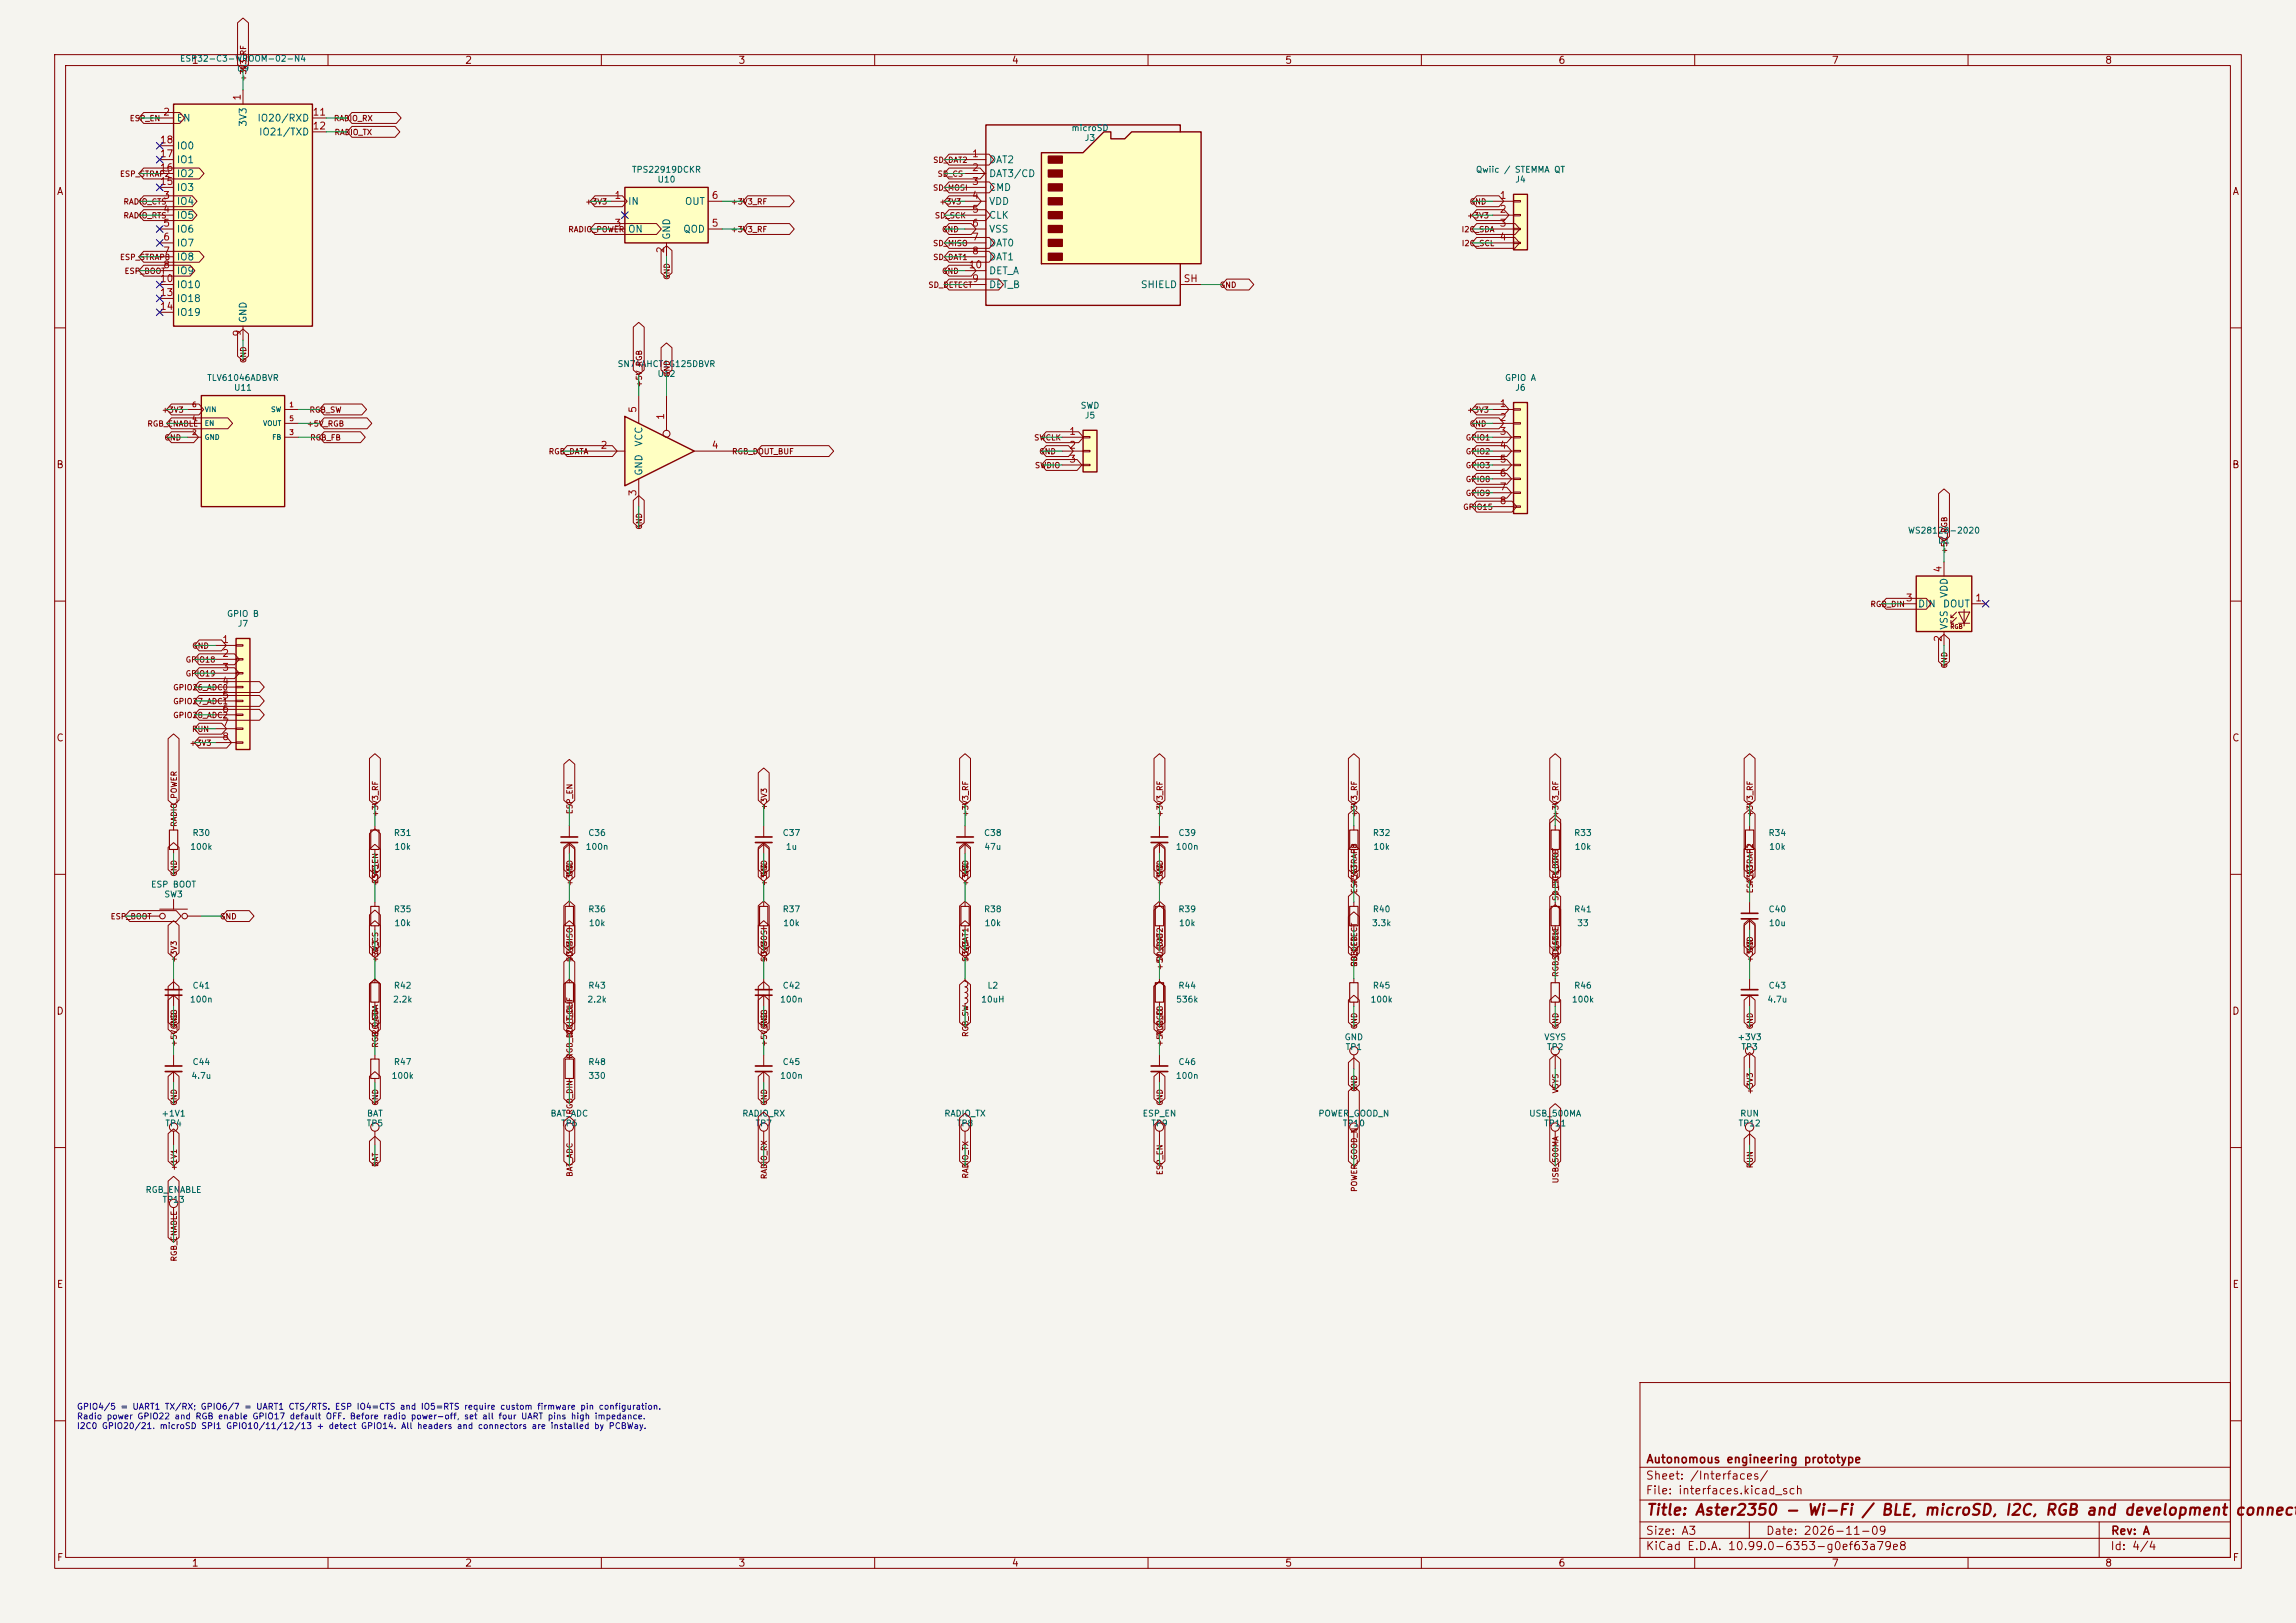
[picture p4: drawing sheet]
<svg xmlns="http://www.w3.org/2000/svg" width="420mm" height="297mm" viewBox="0 0 420 297" stroke-linecap="round" stroke-linejoin="round" font-family="sans-serif">
<defs><g id="words">
<g font-size="2" fill="#840000">
<text x="301" y="277.8">Title: Aster2350 - Wi-Fi / BLE, microSD, I2C, RGB and development</text>
<text x="408.7" y="277.8">connecto</text>
</g>
<g font-size="1.5" fill="#840000">
<text x="301" y="268.1">Autonomous engineering prototype</text>
<text x="300.9" y="273.8">File: interfaces.kicad_sch</text>
<text x="300.9" y="271.1">Sheet: /Interfaces/</text>
<text x="300.9" y="281.2">Size: A3</text>
<text x="322.9" y="281.2">Date: 2026-11-09</text>
<text x="386" y="281.2">Rev: A</text>
<text x="300.9" y="284">KiCad E.D.A. 10.99.0-6353-g0ef63a79e8</text>
<text x="385.9" y="284">Id: 4/4</text>
</g>
<g font-size="1.3" fill="#840000">
<text x="35" y="12">1</text>
<text x="85" y="12">2</text>
<text x="135" y="12">3</text>
<text x="185" y="12">4</text>
<text x="235" y="12">5</text>
<text x="285" y="12">6</text>
<text x="335" y="12">7</text>
<text x="385" y="12">8</text>
<text x="10.3" y="36">A</text>
<text x="408.3" y="36">A</text>
<text x="10.2" y="86">B</text>
<text x="408.2" y="86">B</text>
<text x="10.2" y="136">C</text>
<text x="408.2" y="136">C</text>
<text x="10.2" y="186">D</text>
<text x="408.2" y="186">D</text>
<text x="10.3" y="236">E</text>
<text x="408.3" y="236">E</text>
<text x="10.3" y="286">F</text>
<text x="35" y="287">1</text>
<text x="85" y="287">2</text>
<text x="135" y="287">3</text>
<text x="185" y="287">4</text>
<text x="235" y="287">5</text>
<text x="285" y="287">6</text>
<text x="335" y="287">7</text>
<text x="385" y="287">8</text>
<text x="408.3" y="286">F</text>
</g>
<g font-size="1.3" fill="#a90000">
<text x="29.7" y="21.5">2</text>
<text x="44.3" y="18.5" transform="rotate(-90 44.3 18.5)">1</text>
<text x="57.1" y="21.5">11</text>
<text x="57.1" y="24">12</text>
<text x="29.1" y="29.1">17</text>
<text x="29.1" y="26.5">18</text>
<text x="177.7" y="29.1">1</text>
<text x="29.1" y="34.2">15</text>
<text x="29.1" y="31.6">16</text>
<text x="177.7" y="31.6">2</text>
<text x="177.7" y="34.2">3</text>
<text x="29.7" y="36.7">3</text>
<text x="29.7" y="39.2">4</text>
<text x="29.7" y="41.8">5</text>
<text x="112.3" y="36.7">1</text>
<text x="112.3" y="41.8">3</text>
<text x="130.1" y="41.8">5</text>
<text x="130.1" y="36.7">6</text>
<text x="177.7" y="36.7">4</text>
<text x="177.7" y="39.2">5</text>
<text x="177.7" y="41.8">6</text>
<text x="274.2" y="36.7">1</text>
<text x="274.2" y="39.2">2</text>
<text x="274.2" y="41.8">3</text>
<text x="29.7" y="44.3">6</text>
<text x="29.7" y="46.9">7</text>
<text x="121.8" y="46.5" transform="rotate(-90 121.8 46.5)">2</text>
<text x="177.7" y="44.3">7</text>
<text x="177.7" y="46.9">8</text>
<text x="274.2" y="44.3">4</text>
<text x="29.1" y="51.9">10</text>
<text x="29.7" y="49.4">8</text>
<text x="177.1" y="49.4">10</text>
<text x="177.7" y="51.9">9</text>
<text x="216.4" y="51.9">SH</text>
<text x="29.1" y="54.5">13</text>
<text x="29.1" y="57">14</text>
<text x="44.3" y="61.7" transform="rotate(-90 44.3 61.7)">9</text>
<text x="116.7" y="75.7" transform="rotate(-90 116.7 75.7)">5</text>
<text x="121.8" y="76.9" transform="rotate(-90 121.8 76.9)">1</text>
<text x="274.2" y="74.8">1</text>
<text x="274.2" y="77.3">2</text>
<text x="109.8" y="82.4">2</text>
<text x="130.1" y="82.4">4</text>
<text x="195.5" y="79.9">1</text>
<text x="195.5" y="82.4">2</text>
<text x="274.2" y="79.9">3</text>
<text x="274.2" y="82.4">4</text>
<text x="195.5" y="85">3</text>
<text x="274.2" y="85">5</text>
<text x="274.2" y="87.5">6</text>
<text x="116.7" y="90.9" transform="rotate(-90 116.7 90.9)">3</text>
<text x="274.2" y="90">7</text>
<text x="274.2" y="92.6">8</text>
<text x="355.5" y="104.9" transform="rotate(-90 355.5 104.9)">4</text>
<text x="348.5" y="110.4">3</text>
<text x="361.2" y="110.4">1</text>
<text x="40.5" y="118">1</text>
<text x="355.5" y="117.6" transform="rotate(-90 355.5 117.6)">2</text>
<text x="40.5" y="120.5">2</text>
<text x="40.5" y="123.1">3</text>
<text x="40.5" y="125.6">4</text>
<text x="40.5" y="128.1">5</text>
<text x="40.5" y="130.7">6</text>
<text x="40.5" y="133.2">7</text>
<text x="40.5" y="135.8">8</text>
</g>
<g font-size="1.3" fill="#006464">
<text x="32.2" y="22.6">EN</text>
<text x="45.4" y="23.3" transform="rotate(-90 45.4 23.3)">3V3</text>
<text x="47" y="22.6">IO20/RXD</text>
<text x="32.2" y="27.6">IO0</text>
<text x="47.3" y="25.1">IO21/TXD</text>
<text x="32.2" y="35.3">IO3</text>
<text x="32.2" y="32.7">IO2</text>
<text x="32.2" y="30.2">IO1</text>
<text x="180.8" y="30.2">DAT2</text>
<text x="180.8" y="32.7">DAT3/CD</text>
<text x="180.8" y="35.3">CMD</text>
<text x="32.2" y="37.8">IO4</text>
<text x="32.2" y="40.3">IO5</text>
<text x="114.8" y="37.8">IN</text>
<text x="125.2" y="37.8">OUT</text>
<text x="180.8" y="37.8">VDD</text>
<text x="180.8" y="40.3">CLK</text>
<text x="32.2" y="42.9">IO6</text>
<text x="32.2" y="45.4">IO7</text>
<text x="32.2" y="48">IO8</text>
<text x="114.8" y="42.9">ON</text>
<text x="122.9" y="44" transform="rotate(-90 122.9 44)">GND</text>
<text x="124.9" y="42.9">QOD</text>
<text x="180.8" y="42.9">VSS</text>
<text x="180.8" y="45.4">DAT0</text>
<text x="180.8" y="48">DAT1</text>
<text x="32.2" y="50.5">IO9</text>
<text x="32.2" y="53">IO10</text>
<text x="180.8" y="53">DET_B</text>
<text x="180.8" y="50.5">DET_A</text>
<text x="208.6" y="53">SHIELD</text>
<text x="32.2" y="55.6">IO18</text>
<text x="32.2" y="58.1">IO19</text>
<text x="45.4" y="59.2" transform="rotate(-90 45.4 59.2)">GND</text>
<text x="117.8" y="81.8" transform="rotate(-90 117.8 81.8)">VCC</text>
<text x="117.8" y="87.1" transform="rotate(-90 117.8 87.1)">GND</text>
<text x="350.7" y="111.5">DIN</text>
<text x="355.3" y="111.5">DOUT</text>
<text x="356.6" y="109.5" transform="rotate(-90 356.6 109.5)">VDD</text>
<text x="356.6" y="115.3" transform="rotate(-90 356.6 115.3)">VSS</text>
</g>
<g font-size="1.1" fill="#006464">
<text x="32.8" y="11.5">ESP32-C3-WROOM-02-N4</text>
<text x="43.2" y="13.3">U9</text>
<text x="195.9" y="24.2">microSD</text>
<text x="198.3" y="26">J3</text>
<text x="115.5" y="31.9">TPS22919DCKR</text>
<text x="120.2" y="33.7">U10</text>
<text x="269.9" y="31.9">Qwiic / STEMMA QT</text>
<text x="277.1" y="33.7">J4</text>
<text x="37.8" y="70">TLV61046ADBVR</text>
<text x="42.7" y="71.8">U11</text>
<text x="112.9" y="67.4">SN74AHCT1G125DBVR</text>
<text x="120.2" y="69.2">U12</text>
<text x="275.2" y="70">GPIO A</text>
<text x="277.1" y="71.8">J6</text>
<text x="197.6" y="75">SWD</text>
<text x="198.3" y="76.8">J5</text>
<text x="348.9" y="97.9">WS2812B-2020</text>
<text x="354.4" y="99.7">D1</text>
<text x="41.4" y="113.1">GPIO B</text>
<text x="43.4" y="114.9">J7</text>
<text x="34.7" y="155.8">100k</text>
<text x="35.1" y="153.2">R30</text>
<text x="72" y="153.2">R31</text>
<text x="72.1" y="155.8">10k</text>
<text x="107" y="155.8">100n</text>
<text x="107.5" y="153.2">C36</text>
<text x="143.1" y="153.2">C37</text>
<text x="143.6" y="155.8">1u</text>
<text x="179.9" y="153.2">C38</text>
<text x="180" y="155.8">47u</text>
<text x="215" y="155.8">100n</text>
<text x="215.5" y="153.2">C39</text>
<text x="251" y="153.2">R32</text>
<text x="251.1" y="155.8">10k</text>
<text x="287.9" y="153.2">R33</text>
<text x="288" y="155.8">10k</text>
<text x="323.4" y="153.2">R34</text>
<text x="323.5" y="155.8">10k</text>
<text x="27.5" y="162.7">ESP BOOT</text>
<text x="30" y="164.5">SW3</text>
<text x="72" y="167.2">R35</text>
<text x="107.5" y="167.2">R36</text>
<text x="143.1" y="167.2">R37</text>
<text x="179.9" y="167.2">R38</text>
<text x="215.5" y="167.2">R39</text>
<text x="251" y="167.2">R40</text>
<text x="287.9" y="167.2">R41</text>
<text x="323.4" y="167.2">C40</text>
<text x="72.1" y="169.7">10k</text>
<text x="107.6" y="169.7">10k</text>
<text x="143.2" y="169.7">10k</text>
<text x="180" y="169.7">10k</text>
<text x="215.6" y="169.7">10k</text>
<text x="250.9" y="169.7">3.3k</text>
<text x="288.4" y="169.7">33</text>
<text x="323.5" y="169.7">10u</text>
<text x="34.7" y="183.7">100n</text>
<text x="35.1" y="181.2">C41</text>
<text x="71.8" y="183.7">2.2k</text>
<text x="72" y="181.2">R42</text>
<text x="107.4" y="183.7">2.2k</text>
<text x="107.5" y="181.2">R43</text>
<text x="142.6" y="183.7">100n</text>
<text x="143.1" y="181.2">C42</text>
<text x="179.4" y="183.7">10uH</text>
<text x="180.5" y="181.2">L2</text>
<text x="215" y="183.7">536k</text>
<text x="215.5" y="181.2">R44</text>
<text x="250.6" y="183.7">100k</text>
<text x="251" y="181.2">R45</text>
<text x="287.4" y="183.7">100k</text>
<text x="287.9" y="181.2">R46</text>
<text x="323.2" y="183.7">4.7u</text>
<text x="323.4" y="181.2">C43</text>
<text x="245.9" y="190.6">GND</text>
<text x="282.4" y="190.6">VSYS</text>
<text x="317.7" y="190.6">+3V3</text>
<text x="34.9" y="197.7">4.7u</text>
<text x="35.1" y="195.1">C44</text>
<text x="71.5" y="197.7">100k</text>
<text x="72" y="195.1">R47</text>
<text x="107.5" y="195.1">R48</text>
<text x="107.5" y="197.7">330</text>
<text x="142.6" y="197.7">100n</text>
<text x="143.1" y="195.1">C45</text>
<text x="215" y="197.7">100n</text>
<text x="215.5" y="195.1">C46</text>
<text x="246" y="192.4">TP1</text>
<text x="282.9" y="192.4">TP2</text>
<text x="318.4" y="192.4">TP3</text>
<text x="29.4" y="204.6">+1V1</text>
<text x="30.1" y="206.4">TP4</text>
<text x="67" y="206.4">TP5</text>
<text x="67" y="204.6">BAT</text>
<text x="100.6" y="204.6">BAT_ADC</text>
<text x="102.5" y="206.4">TP6</text>
<text x="135.7" y="204.6">RADIO_RX</text>
<text x="138.1" y="206.4">TP7</text>
<text x="172.6" y="204.6">RADIO_TX</text>
<text x="174.9" y="206.4">TP8</text>
<text x="208.9" y="204.6">ESP_EN</text>
<text x="210.5" y="206.4">TP9</text>
<text x="241.1" y="204.6">POWER_GOOD_N</text>
<text x="245.5" y="206.4">TP10</text>
<text x="279.6" y="204.6">USB_500MA</text>
<text x="282.4" y="206.4">TP11</text>
<text x="317.9" y="206.4">TP12</text>
<text x="318.2" y="204.6">RUN</text>
<text x="26.5" y="218.6">RGB_ENABLE</text>
<text x="29.6" y="220.4">TP13</text>
</g>
<g font-size="1.1" fill="#0000c2">
<text x="14" y="258.2">GPIO4/5 = UART1 TX/RX; GPIO6/7 = UART1 CTS/RTS. ESP IO4=CTS and IO5=RTS require custom firmware pin configuration.</text>
<text x="14" y="260">Radio power GPIO22 and RGB enable GPIO17 default OFF. Before radio power-off, set all four UART pins high impedance.</text>
<text x="14" y="261.8">I2C0 GPIO20/21. microSD SPI1 GPIO10/11/12/13 + detect GPIO14. All headers and connectors are installed by PCBWay.</text>
</g>
<g font-size="1" fill="#840000">
<text x="45.3" y="15" transform="rotate(-90 45.3 15)">+3V3_RF</text>
<text x="23.6" y="22.4">ESP_EN</text>
<text x="61" y="22.4">RADIO_RX</text>
<text x="61.1" y="25">RADIO_TX</text>
<text x="21.9" y="32.6">ESP_STRAP2</text>
<text x="170.6" y="35.1">SD_MOSI</text>
<text x="170.6" y="30">SD_DAT2</text>
<text x="171.4" y="32.6">SD_CS</text>
<text x="22.5" y="37.7">RADIO_CTS</text>
<text x="22.5" y="40.2">RADIO_RTS</text>
<text x="107" y="37.7">+3V3</text>
<text x="133.6" y="37.7">+3V3_RF</text>
<text x="170.9" y="40.2">SD_SCK</text>
<text x="171.7" y="37.7">+3V3</text>
<text x="268.3" y="40.2">+3V3</text>
<text x="268.7" y="37.7">GND</text>
<text x="21.9" y="47.8">ESP_STRAP8</text>
<text x="103.9" y="42.7">RADIO_POWER</text>
<text x="133.6" y="42.7">+3V3_RF</text>
<text x="170.6" y="45.3">SD_MISO</text>
<text x="170.6" y="47.8">SD_DAT1</text>
<text x="172.2" y="42.7">GND</text>
<text x="267.3" y="42.7">I2C_SDA</text>
<text x="267.3" y="45.3">I2C_SCL</text>
<text x="22.7" y="50.4">ESP_BOOT</text>
<text x="122.8" y="51.3" transform="rotate(-90 122.8 51.3)">GND</text>
<text x="169.7" y="52.9">SD_DETECT</text>
<text x="172.2" y="50.4">GND</text>
<text x="223" y="52.9">GND</text>
<text x="45.3" y="66.5" transform="rotate(-90 45.3 66.5)">GND</text>
<text x="117.7" y="71" transform="rotate(-90 117.7 71)">+5V_RGB</text>
<text x="122.8" y="69.1" transform="rotate(-90 122.8 69.1)">GND</text>
<text x="29.5" y="75.8">+3V3</text>
<text x="56.5" y="75.8">RGB_SW</text>
<text x="268.3" y="75.8">+3V3</text>
<text x="26.9" y="78.3">RGB_ENABLE</text>
<text x="30" y="80.8">GND</text>
<text x="56" y="78.3">+5V_RGB</text>
<text x="56.6" y="80.8">RGB_FB</text>
<text x="100.3" y="83.4">RGB_DATA</text>
<text x="133.8" y="83.4">RGB_DOUT_BUF</text>
<text x="189.1" y="80.8">SWCLK</text>
<text x="190" y="83.4">GND</text>
<text x="268" y="80.8">GPIO1</text>
<text x="268" y="83.4">GPIO2</text>
<text x="268.7" y="78.3">GND</text>
<text x="189.2" y="85.9">SWDIO</text>
<text x="268" y="85.9">GPIO3</text>
<text x="268" y="88.5">GPIO8</text>
<text x="267.6" y="93.5">GPIO15</text>
<text x="268" y="91">GPIO9</text>
<text x="117.7" y="97" transform="rotate(-90 117.7 97)">GND</text>
<text x="356.4" y="101.4" transform="rotate(-90 356.4 101.4)">+5V_RGB</text>
<text x="342.1" y="111.3">RGB_DIN</text>
<text x="35.1" y="118.9">GND</text>
<text x="33.9" y="124">GPIO19</text>
<text x="33.9" y="121.5">GPIO18</text>
<text x="356.4" y="122.4" transform="rotate(-90 356.4 122.4)">GND</text>
<text x="31.6" y="131.6">GPIO28_ADC2</text>
<text x="31.6" y="129.1">GPIO27_ADC1</text>
<text x="31.6" y="126.6">GPIO26_ADC0</text>
<text x="34.6" y="136.7">+3V3</text>
<text x="35" y="134.2">RUN</text>
<text x="69.4" y="149.6" transform="rotate(-90 69.4 149.6)">+3V3_RF</text>
<text x="105" y="149.1" transform="rotate(-90 105 149.1)">ESP_EN</text>
<text x="140.5" y="148.3" transform="rotate(-90 140.5 148.3)">+3V3</text>
<text x="177.4" y="149.6" transform="rotate(-90 177.4 149.6)">+3V3_RF</text>
<text x="212.9" y="149.6" transform="rotate(-90 212.9 149.6)">+3V3_RF</text>
<text x="248.5" y="149.6" transform="rotate(-90 248.5 149.6)">+3V3_RF</text>
<text x="285.3" y="149.6" transform="rotate(-90 285.3 149.6)">+3V3_RF</text>
<text x="320.9" y="149.6" transform="rotate(-90 320.9 149.6)">+3V3_RF</text>
<text x="32.6" y="151.4" transform="rotate(-90 32.6 151.4)">RADIO_POWER</text>
<text x="32.6" y="160.5" transform="rotate(-90 32.6 160.5)">GND</text>
<text x="69.4" y="161.8" transform="rotate(-90 69.4 161.8)">ESP_EN</text>
<text x="105" y="160.5" transform="rotate(-90 105 160.5)">GND</text>
<text x="140.5" y="160.5" transform="rotate(-90 140.5 160.5)">GND</text>
<text x="177.4" y="160.5" transform="rotate(-90 177.4 160.5)">GND</text>
<text x="212.9" y="160.5" transform="rotate(-90 212.9 160.5)">GND</text>
<text x="69.4" y="162.3" transform="rotate(-90 69.4 162.3)">+3V3</text>
<text x="105" y="162.3" transform="rotate(-90 105 162.3)">+3V3</text>
<text x="140.5" y="162.3" transform="rotate(-90 140.5 162.3)">+3V3</text>
<text x="177.4" y="162.3" transform="rotate(-90 177.4 162.3)">+3V3</text>
<text x="212.9" y="162.3" transform="rotate(-90 212.9 162.3)">+3V3</text>
<text x="248.5" y="163.6" transform="rotate(-90 248.5 163.6)">ESP_STRAP8</text>
<text x="248.5" y="162.3" transform="rotate(-90 248.5 162.3)">+3V3</text>
<text x="285.3" y="165" transform="rotate(-90 285.3 165)">SD_SCK_SRC</text>
<text x="285.3" y="162.7" transform="rotate(-90 285.3 162.7)">ESP_BOOT</text>
<text x="320.9" y="163.6" transform="rotate(-90 320.9 163.6)">ESP_STRAP2</text>
<text x="320.9" y="162.3" transform="rotate(-90 320.9 162.3)">+3V3</text>
<text x="20.1" y="168.5">ESP_BOOT</text>
<text x="40.1" y="168.5">GND</text>
<text x="32.6" y="176.2" transform="rotate(-90 32.6 176.2)">+3V3</text>
<text x="69.4" y="176.2" transform="rotate(-90 69.4 176.2)">+3V3</text>
<text x="69.4" y="175.3" transform="rotate(-90 69.4 175.3)">SD_CS</text>
<text x="105" y="176.2" transform="rotate(-90 105 176.2)">+3V3</text>
<text x="105" y="176.1" transform="rotate(-90 105 176.1)">SD_MISO</text>
<text x="140.5" y="176.2" transform="rotate(-90 140.5 176.2)">+3V3</text>
<text x="140.5" y="176.1" transform="rotate(-90 140.5 176.1)">SD_MOSI</text>
<text x="177.4" y="176.2" transform="rotate(-90 177.4 176.2)">+3V3</text>
<text x="177.4" y="176.1" transform="rotate(-90 177.4 176.1)">SD_DAT1</text>
<text x="212.9" y="177.6" transform="rotate(-90 212.9 177.6)">+5V_RGB</text>
<text x="212.9" y="176.1" transform="rotate(-90 212.9 176.1)">SD_DAT2</text>
<text x="248.5" y="177" transform="rotate(-90 248.5 177)">RGB_FB</text>
<text x="248.5" y="177" transform="rotate(-90 248.5 177)">SD_DETECT</text>
<text x="285.3" y="178.9" transform="rotate(-90 285.3 178.9)">RGB_ENABLE</text>
<text x="285.3" y="175.8" transform="rotate(-90 285.3 175.8)">SD_SCK</text>
<text x="320.9" y="176.2" transform="rotate(-90 320.9 176.2)">+3V3</text>
<text x="320.9" y="174.5" transform="rotate(-90 320.9 174.5)">GND</text>
<text x="32.6" y="191.6" transform="rotate(-90 32.6 191.6)">+5V_RGB</text>
<text x="32.6" y="188.5" transform="rotate(-90 32.6 188.5)">GND</text>
<text x="69.4" y="191.8" transform="rotate(-90 69.4 191.8)">RGB_DATA</text>
<text x="69.4" y="189.9" transform="rotate(-90 69.4 189.9)">I2C_SDA</text>
<text x="105" y="189.9" transform="rotate(-90 105 189.9)">I2C_SCL</text>
<text x="140.5" y="191.6" transform="rotate(-90 140.5 191.6)">+5V_RGB</text>
<text x="140.5" y="188.5" transform="rotate(-90 140.5 188.5)">GND</text>
<text x="177.4" y="189.9" transform="rotate(-90 177.4 189.9)">RGB_SW</text>
<text x="212.9" y="191.6" transform="rotate(-90 212.9 191.6)">+5V_RGB</text>
<text x="212.9" y="189.7" transform="rotate(-90 212.9 189.7)">RGB_FB</text>
<text x="248.5" y="188.5" transform="rotate(-90 248.5 188.5)">GND</text>
<text x="285.3" y="188.5" transform="rotate(-90 285.3 188.5)">GND</text>
<text x="320.9" y="188.5" transform="rotate(-90 320.9 188.5)">GND</text>
<text x="105" y="193.8" transform="rotate(-90 105 193.8)">RGB_DOUT_BUF</text>
<text x="32.6" y="202.4" transform="rotate(-90 32.6 202.4)">GND</text>
<text x="69.4" y="202.4" transform="rotate(-90 69.4 202.4)">GND</text>
<text x="140.5" y="202.4" transform="rotate(-90 140.5 202.4)">GND</text>
<text x="212.9" y="202.4" transform="rotate(-90 212.9 202.4)">GND</text>
<text x="248.5" y="199.9" transform="rotate(-90 248.5 199.9)">GND</text>
<text x="285.3" y="200.2" transform="rotate(-90 285.3 200.2)">VSYS</text>
<text x="320.9" y="200.4" transform="rotate(-90 320.9 200.4)">+3V3</text>
<text x="105" y="204" transform="rotate(-90 105 204)">RGB_DIN</text>
<text x="32.6" y="214.3" transform="rotate(-90 32.6 214.3)">+1V1</text>
<text x="69.4" y="213.6" transform="rotate(-90 69.4 213.6)">BAT</text>
<text x="105" y="215.5" transform="rotate(-90 105 215.5)">BAT_ADC</text>
<text x="140.5" y="215.9" transform="rotate(-90 140.5 215.9)">RADIO_RX</text>
<text x="177.4" y="215.8" transform="rotate(-90 177.4 215.8)">RADIO_TX</text>
<text x="212.9" y="215.1" transform="rotate(-90 212.9 215.1)">ESP_EN</text>
<text x="320.9" y="213.9" transform="rotate(-90 320.9 213.9)">RUN</text>
<text x="248.5" y="218.2" transform="rotate(-90 248.5 218.2)">POWER_GOOD_N</text>
<text x="285.3" y="216.6" transform="rotate(-90 285.3 216.6)">USB_500MA</text>
<text x="32.6" y="230.9" transform="rotate(-90 32.6 230.9)">RGB_ENABLE</text>
</g>
<g font-size=".9" fill="#a90000">
<text x="35" y="77.3">4</text>
<text x="35" y="74.7">6</text>
<text x="52.8" y="74.7">1</text>
<text x="52.8" y="77.3">5</text>
<text x="35" y="79.8">2</text>
<text x="52.8" y="79.8">3</text>
</g>
<g font-size=".9" fill="#006464">
<text x="37.3" y="75.6">VIN</text>
<text x="49.5" y="75.6">SW</text>
<text x="37.3" y="80.7">GND</text>
<text x="37.3" y="78.2">EN</text>
<text x="48" y="78.2">VOUT</text>
<text x="49.7" y="80.7">FB</text>
</g>
<text font-size=".8" fill="#840000" x="356.7" y="115.3">RGB</text>
</g></defs>
<path d="M0 0h420v297h-420z" fill="#f5f4ef" stroke="#f5f4ef" stroke-width=".18"/>
<g fill="none" stroke="#840000" stroke-width=".18">
<path d="M10 10h400v277h-400zM12 12h396v273h-396zM60 10v2M110 10v2M160 10v2M210 10v2M260 10v2M310 10v2M360 10v2M10 60h2M408 60h2M10 110h2"/>
<path d="M408 110h2M10 160h2M408 160h2M10 210h2M408 210h2M300 253h108v32h-108zM10 260h2M300 278.5h108M300 274.5h108M300 268.5h108M320 278.5v3M384 278.5v6.5"/>
<path d="M408 260h2M60 285v2M110 285v2M160 285v2M210 285v2M260 285v2M300 281.5h108M310 285v2M360 285v2"/>
</g>
<path d="M36.8 72.4h15.3v20.3h-15.3z" fill="#ffffc2"/>
<path d="M36.8 72.4h15.3v20.3h-15.3z" fill="none" stroke="#840000" stroke-width=".25"/>
<g fill="none" stroke="#840000" stroke-width=".18">
<path d="M34.3 74.9h2.5M34.3 77.5h2.5M52.1 74.9h2.5M52.1 77.5h2.5M34.3 80h2.5M52.1 80h2.5M139.7 179.1v2M176.5 179.1v.5l.4 .1 .1 .4-.1 .3-.4 .2 .4 .1 .1 .4-.1 .4-.4 .1 .4 .2 .1 .3-.1 .4-.4 .1 .4 .2 .1 .3-.1 .4-.4 .1v.6M68.6 193v.8M68.6 197.4v.7M139.7 182.1v2.1M139.7 193v2.1"/>
<path d="M139.7 196.1v2M31.7 207v2.6M104.1 207v2.6M139.7 207v2.6M176.5 207v2.6M31.7 221v2.5"/>
<circle cx="31.7" cy="206.2" r=".76"/>
<circle cx="104.1" cy="206.2" r=".76"/>
<circle cx="139.7" cy="206.2" r=".76"/>
<circle cx="176.5" cy="206.2" r=".76"/>
<circle cx="31.7" cy="220.2" r=".76"/>
</g>
<path d="M138.2 195.1h3M138.2 196.1h3M138.2 181.1h3M138.2 182.1h3" fill="none" stroke="#840000" stroke-width=".3"/>
<path d="M67.8 193.8h1.5v3.6h-1.5z" fill="none" stroke="#840000" stroke-width=".2"/>
<path d="M31.7 19.1h25.4v40.6h-25.4z" fill="#ffffc2"/>
<path d="M31.7 19.1h25.4v40.6h-25.4z" fill="none" stroke="#840000" stroke-width=".25"/>
<g fill="none" stroke="#840000" stroke-width=".18">
<path d="M44.4 16.5v2.6M29.2 21.6h2.5M29.2 36.8h2.5M29.2 39.4h2.5M29.2 34.3h2.5M29.2 31.8h2.5M29.2 29.2h2.5M29.2 26.7h2.5M57.1 21.6h2.6M57.1 24.1h2.6M29.2 41.9h2.5M29.2 44.5h2.5"/>
<path d="M29.2 47h2.5M29.2 49.5h2.5M29.2 52.1h2.5M29.2 54.6h2.5M29.2 57.2h2.5M44.4 59.7v2.5M31.7 151.1v.8M31.7 155.4v.8M68.6 151.1v.8M68.6 155.4v.8M104.1 151.1v2.1M104.1 154.2v2"/>
<path d="M139.7 151.1v2.1M139.7 154.2v2M176.5 151.1v2.1M176.5 154.2v2M26.7 167.6h2.5M29.2 166.4h5.1M31.7 164.6v1.8M31.7 179.1v2M34.3 167.6h2.5M68.6 165.1v.8M68.6 169.4v.8M68.6 179.1v.7"/>
<path d="M104.1 165.1v.8M104.1 169.4v.8M104.1 179.1v.7M139.7 165.1v.8M139.7 169.4v.8M176.5 165.1v.8M176.5 169.4v.8M31.7 182.1v2.1M31.7 193v2.1M31.7 196.1v2M68.6 183.4v.8M104.1 183.4v.8"/>
<path d="M104.1 193v.8M104.1 197.4v.7"/>
<circle cx="29.7" cy="167.6" r=".51"/>
<circle cx="33.8" cy="167.6" r=".51"/>
</g>
<path d="M31 151.9h1.5v3.5h-1.5zM67.8 151.9h1.5v3.5h-1.5zM67.8 179.8h1.5v3.6h-1.5zM67.8 165.9h1.5v3.5h-1.5zM103.4 165.9h1.5v3.5h-1.5zM103.4 179.8h1.5v3.6h-1.5zM138.9 165.9h1.6v3.5h-1.6zM175.8 165.9h1.5v3.5h-1.5zM103.4 193.8h1.5v3.6h-1.5z" fill="none" stroke="#840000" stroke-width=".2"/>
<path d="M102.6 153.2h3.1M102.6 154.2h3.1M138.2 153.2h3M138.2 154.2h3M175 153.2h3.1M175 154.2h3.1M30.2 195.1h3.1M30.2 196.1h3.1M30.2 181.1h3.1M30.2 182.1h3.1" fill="none" stroke="#840000" stroke-width=".3"/>
<path d="M43.2 116.8h2.5v20.4h-2.5z" fill="#ffffc2"/>
<path d="M43.2 116.8h2.5v20.4h-2.5z" fill="none" stroke="#840000" stroke-width=".25"/>
<g fill="none" stroke="#840000" stroke-width=".18">
<path d="M39.4 118.1h3.8M43.2 118h1.2v.2h-1.2zM39.4 120.7h3.8M39.4 123.2h3.8M39.4 125.7h3.8M39.4 128.3h3.8M39.4 130.8h3.8M39.4 133.4h3.8M39.4 135.9h3.8M43.2 120.5h1.2v.3h-1.2zM43.2 123.1h1.2v.2h-1.2zM43.2 125.6h1.2v.3h-1.2z"/>
<path d="M43.2 128.1h1.2v.3h-1.2zM43.2 130.7h1.2v.2h-1.2zM43.2 133.2h1.2v.3h-1.2zM43.2 135.8h1.2v.2h-1.2zM247.6 165.1v.8M247.6 169.4v.8M247.6 179.1v.7M247.6 183.4v.8M247.6 193v2.6M247.6 207v2.6"/>
<circle cx="247.6" cy="192.3" r=".76"/>
<circle cx="247.6" cy="206.2" r=".76"/>
</g>
<path d="M246.9 179.8h1.5v3.6h-1.5zM246.9 165.9h1.5v3.5h-1.5z" fill="none" stroke="#840000" stroke-width=".2"/>
<path d="M114.3 34.3h15.2v10.2h-15.2z" fill="#ffffc2"/>
<path d="M114.3 34.3h15.2v10.2h-15.2z" fill="none" stroke="#840000" stroke-width=".25"/>
<g fill="none" stroke="#840000" stroke-width=".18">
<path d="M111.8 36.8h2.5M129.5 36.8h2.6M111.8 41.9h2.5M121.9 44.5v2.5M129.5 41.9h2.6M212.1 151.1v2.1M212.1 154.2v2M320 151.1v.8M320 155.4v.8M212.1 165.1v.8M212.1 169.4v.8M212.1 179.1v.7"/>
<path d="M320 165.1v2M320 168.1v2.1M320 179.1v2M212.1 183.4v.8M212.1 193v2.1M212.1 196.1v2M320 182.1v2.1M320 193v2.6M68.6 207v2.6M212.1 207v2.6M320 207v2.6"/>
<circle cx="320" cy="192.3" r=".76"/>
<circle cx="68.6" cy="206.2" r=".76"/>
<circle cx="212.1" cy="206.2" r=".76"/>
<circle cx="320" cy="206.2" r=".76"/>
</g>
<path d="M210.6 153.2h3M210.6 154.2h3M318.5 167.1h3.1M318.5 168.1h3.1M210.6 195.1h3M210.6 196.1h3M318.5 181.1h3.1M318.5 182.1h3.1" fill="none" stroke="#840000" stroke-width=".3"/>
<path d="M319.3 151.9h1.5v3.5h-1.5zM211.3 179.8h1.6v3.6h-1.6zM211.3 165.9h1.6v3.5h-1.6z" fill="none" stroke="#840000" stroke-width=".2"/>
<path d="M350.5 105.4h10.2v10.2h-10.2z" fill="#ffffc2"/>
<g fill="none" stroke="#840000" stroke-width=".18">
<path d="M348 110.5h2.5M355.6 102.9v2.5M355.6 115.6v2.5M356.9 113h.5M356.9 114h.5M357.9 112l-1 1v-.5M357.9 113l-1 1v-.5M358.3 112h2l-1 2zM358.3 114h2M359.3 111.5v3.1M360.7 110.5h2.5M247.6 151.1v.8"/>
<path d="M247.6 155.4v.8M284.5 151.1v.8M284.5 155.4v.8M284.5 165.1v.8M284.5 169.4v.8"/>
</g>
<path d="M350.5 105.4h10.2v10.2h-10.2z" fill="none" stroke="#840000" stroke-width=".25"/>
<path d="M246.9 151.9h1.5v3.5h-1.5zM283.7 151.9h1.5v3.5h-1.5zM283.7 165.9h1.5v3.5h-1.5z" fill="none" stroke="#840000" stroke-width=".2"/>
<path d="M276.9 73.7h2.5v20.3h-2.5z" fill="#ffffc2"/>
<path d="M276.9 73.7h2.5v20.3h-2.5z" fill="none" stroke="#840000" stroke-width=".25"/>
<g fill="none" stroke="#840000" stroke-width=".18">
<path d="M273 74.9h3.9M273 77.5h3.9M276.9 74.8h1.2v.3h-1.2zM276.9 77.3h1.2v.3h-1.2zM276.9 79.9h1.2v.2h-1.2zM273 80h3.9M273 82.6h3.9M273 85.1h3.9M273 87.6h3.9M273 90.2h3.9M273 92.7h3.9M276.9 82.4h1.2v.3h-1.2z"/>
<path d="M276.9 85h1.2v.2h-1.2zM276.9 87.5h1.2v.3h-1.2zM276.9 90h1.2v.3h-1.2zM276.9 92.6h1.2v.2h-1.2z"/>
</g>
<path d="M276.9 35.6h2.5v10.1h-2.5z" fill="#ffffc2"/>
<path d="M276.9 35.6h2.5v10.1h-2.5z" fill="none" stroke="#840000" stroke-width=".25"/>
<path d="M273 36.8h3.9M273 39.4h3.9M276.9 36.7h1.2v.3h-1.2zM276.9 39.2h1.2v.3h-1.2zM273 41.9h3.9M273 44.5h3.9M276.9 41.8h1.2v.2h-1.2zM276.9 44.3h1.2v.3h-1.2z" fill="none" stroke="#840000" stroke-width=".18"/>
<path d="M114.3 76.2l12.7 6.4-12.7 6.3z" fill="#ffffc2"/>
<path d="M114.3 76.2l12.7 6.4-12.7 6.3z" fill="none" stroke="#840000" stroke-width=".25"/>
<g fill="none" stroke="#840000" stroke-width=".18">
<path d="M116.8 72.4v5.1M121.9 72.4v6.3M106.7 82.6h7.6M116.8 87.6v5.1M127 82.6h7.6M284.5 179.1v.7M284.5 183.4v.8M284.5 193v2.6M284.5 207v2.6"/>
<circle cx="121.9" cy="79.4" r=".63"/>
<circle cx="284.5" cy="192.3" r=".76"/>
<circle cx="284.5" cy="206.2" r=".76"/>
</g>
<path d="M283.7 179.8h1.5v3.6h-1.5z" fill="none" stroke="#840000" stroke-width=".2"/>
<path d="M190.5 27.9h7.6l3.8-3.8h1.3v1.3h2.5l1.3-1.3h12.7v24.2h-29.2z" fill="#ffffc2"/>
<path d="M190.5 27.9h7.6l3.8-3.8h1.3v1.3h2.5l1.3-1.3h12.7v24.2h-29.2zM215.9 24.1v-1.2h-35.6v33h35.6v-7.6" fill="none" stroke="#840000" stroke-width=".25"/>
<g fill="#840000" stroke="#840000" stroke-width=".25">
<path d="M191.8 28.6h2.5v1.2h-2.5z"/>
<path d="M191.8 31.1h2.5v1.3h-2.5z"/>
<path d="M191.8 33.7h2.5v1.2h-2.5z"/>
<path d="M191.8 36.2h2.5v1.3h-2.5z"/>
<path d="M191.8 38.7h2.5v1.3h-2.5z"/>
<path d="M191.8 41.3h2.5v1.2h-2.5z"/>
<path d="M191.8 43.8h2.5v1.3h-2.5z"/>
<path d="M191.8 46.4h2.5v1.2h-2.5z"/>
</g>
<path d="M176.5 29.2h3.8M176.5 31.8h3.8M176.5 34.3h3.8M176.5 36.8h3.8M176.5 39.4h3.8M176.5 41.9h3.8M176.5 44.5h3.8M176.5 47h3.8M176.5 52.1h3.8M176.5 49.5h3.8M215.9 52.1h3.8" fill="none" stroke="#840000" stroke-width=".18"/>
<path d="M198.1 78.7h2.6v7.7h-2.6z" fill="#ffffc2"/>
<path d="M198.1 78.7h2.6v7.7h-2.6z" fill="none" stroke="#840000" stroke-width=".25"/>
<g fill="none" stroke="#840000" stroke-width=".18">
<path d="M43.5 4.2l.9-.9 1 .9v7.6l-1 .9-.9-.9zM26.3 20.6h6.6l.9 1-.9 1h-6.6l-.9-1zM26.3 30.8h10.1l.9 1-.9 .9h-10.1l-.9-.9zM26.3 35.8h8.9l.8 1-.8 1h-8.9l-.9-1zM26.3 38.4h8.9l.8 1-.8 1h-8.9l-.9-1zM64.4 20.6h8.1l.9 1-.9 1h-8.1l-.9-1zM64.4 23.1h7.9l.8 1-.8 1h-7.9l-.9-1zM108.8 35.8h5.1l.8 1-.8 1h-5.1l-.9-1zM136.8 35.8h7.6l.9 1-.9 1h-7.6l-.9-1zM173.6 35.8h5l.9 1-.9 1h-5l-.9-1zM173.6 30.8h5.7l.9 1-.9 .9h-5.7l-.9-.9zM173.6 38.4h6.7l.9 1-.9 1h-6.7l-.9-1z"/>
<path d="M173.6 28.2h7.3l.9 1-.9 1h-7.3l-.9-1zM173.6 33.3h7.4l.8 1-.8 1h-7.4l-.9-1zM270.1 35.8h4.1l.9 1-.9 1h-4.1l-.9-1zM270.1 38.4h5l.9 1-.9 1h-5l-.9-1zM26.3 48.5h8.5l.9 1-.9 1h-8.5l-.9-1zM26.3 46h10.1l.9 1-.9 1h-10.1l-.9-1zM108.8 40.9h11.3l.9 1-.9 1h-11.3l-.9-1zM115.8 59.9l1-.9 1 .9v7.8l-1 .9-1-.9zM120.9 45.8l1-.8 1 .8v4.1l-1 .9-1-.9zM136.8 40.9h7.6l.9 1-.9 1h-7.6l-.9-1zM173.6 40.9h4.1l.8 1-.8 1h-4.1l-.9-1zM173.6 43.5h7.4l.8 1-.8 .9h-7.4l-.9-.9z"/>
<path d="M173.6 46h7.3l.9 1-.9 1h-7.3l-.9-1zM173.6 51.1h9.1l.8 1-.8 1h-9.1l-.9-1zM173.6 48.5h4.1l.8 1-.8 1h-4.1l-.9-1zM224.4 51.1h4.1l.8 1-.8 1h-4.1l-.9-1zM270.1 40.9h7l.9 1-.9 1h-7l-.9-1zM270.1 43.5h7l.9 1-.9 .9h-7l-.9-.9zM31.4 76.5h10.3l.8 1-.8 1h-10.3l-.9-1zM31.4 73.9h5l.9 1-.9 1h-5l-.9-1zM31.4 79h4l.9 1-.9 1h-4l-.9-1zM43.5 61.1l.9-.9 1 .9v4.1l-1 .8-.9-.8zM59.3 73.9h6.9l.9 1-.9 1h-6.9l-.9-1zM59.3 76.5h7.8l.9 1-.9 1h-7.8l-.9-1z"/>
<path d="M59.3 79h6.6l.9 1-.9 1h-6.6l-.9-1zM120.9 63.6l1-.8 1 .8v4.1l-1 .9-1-.9zM191.4 79h5.9l.9 1-.9 1h-5.9l-.9-1zM198.1 79.9h1.3v.2h-1.3zM270.1 73.9h5l.9 1-.9 1h-5l-.9-1zM270.1 76.5h4.1l.9 1-.9 1h-4.1l-.9-1zM270.1 79h5.5l.9 1-.9 1h-5.5l-.9-1zM103.7 81.6h8.3l.9 1-.9 .9h-8.3l-.8-.9zM115.8 91.6l1-.9 1 .9v4l-1 .9-1-.9zM139.3 81.6h12.3l.9 1-.9 .9h-12.3l-.9-.9zM191.4 81.6h4.1l.8 1-.8 .9h-4.1l-.9-.9zM191.4 84.1h5.6l.9 1-.9 1h-5.6l-.9-1z"/>
<path d="M194.3 80h3.8M194.3 82.6h3.8M194.3 85.1h3.8M198.1 82.4h1.3v.3h-1.3zM198.1 85h1.3v.2h-1.3zM270.1 81.6h5.5l.9 1-.9 .9h-5.5l-.9-.9zM270.1 84.1h5.5l.9 1-.9 1h-5.5l-.9-1zM270.1 86.6h5.5l.9 1-.9 1h-5.5l-.9-1zM270.1 89.2h5.5l.9 1-.9 1h-5.5l-.9-1zM270.1 91.7h6.5l.8 1-.8 1h-6.5l-.9-1zM354.6 90.3l1-.8 1 .8v7.9l-1 .9-1-.9zM36.4 119.7h6.5l.9 1-.9 .9h-6.5l-.8-.9z"/>
<path d="M36.4 117.1h4.1l.9 1-.9 1h-4.1l-.8-1zM345 109.5h7.4l.8 1-.8 1h-7.4l-.8-1zM354.6 117l1-.9 1 .9v4l-1 .9-1-.9zM30.8 135.2l.9-.9 1 .9v11.2l-1 .9-.9-.9zM36.4 134.9h5.1l.8 1-.8 1h-5.1l-.8-1zM36.4 132.4h4.2l.8 1-.8 .9h-4.2l-.8-.9zM36.4 129.8h11.1l.8 1-.8 1h-11.1l-.8-1zM36.4 127.3h11.1l.8 1-.8 1h-11.1l-.8-1zM36.4 124.7h11.1l.8 1-.8 1h-11.1l-.8-1zM36.4 122.2h6.5l.9 1-.9 1h-6.5l-.8-1zM67.6 138.8l1-.9 1 .9v7.6l-1 .9-1-.9zM103.1 139.8l1-.8 1 .8v6.6l-1 .9-1-.9z"/>
<path d="M175.5 138.8l1-.9 1 .9v7.6l-1 .9-1-.9zM211.1 138.8l1-.9 1 .9v7.6l-1 .9-1-.9zM246.7 138.8l.9-.9 1 .9v7.6l-1 .9-.9-.9zM283.5 138.8l1-.9 1 .9v7.6l-1 .9-1-.9zM319 138.8l1-.9 1 .9v7.6l-1 .9-1-.9zM30.8 155.1l.9-.9 1 .9v4l-1 .9-.9-.9zM67.6 155.4l1-.9 1 .9v5l-1 .9-1-.9zM67.6 152.5l1-.8 1 .8v6.6l-1 .9-1-.9zM103.1 155.4l1-.9 1 .9v5l-1 .9-1-.9zM103.1 155.1l1-.9 1 .9v4l-1 .9-1-.9zM138.7 141.4l1-.9 1 .9v5l-1 .9-1-.9zM138.7 155.1l1-.9 1 .9v4l-1 .9-1-.9z"/>
<path d="M138.7 155.4l1-.9 1 .9v5l-1 .9-1-.9zM175.5 155.1l1-.9 1 .9v4l-1 .9-1-.9zM175.5 155.4l1-.9 1 .9v5l-1 .9-1-.9zM211.1 155.4l1-.9 1 .9v5l-1 .9-1-.9zM211.1 155.1l1-.9 1 .9v4l-1 .9-1-.9zM246.7 149l.9-.9 1 .9v10.1l-1 .9-.9-.9zM246.7 155.4l.9-.9 1 .9v5l-1 .9-.9-.9zM283.5 150l1-.9 1 .9v10.4l-1 .9-1-.9zM283.5 150.6l1-.8 1 .8v8.5l-1 .9-1-.9zM319 149l1-.9 1 .9v10.1l-1 .9-1-.9zM319 155.4l1-.9 1 .9v5l-1 .9-1-.9zM23.7 166.6h8.5l.9 1-.9 1h-8.5l-.8-1z"/>
<path d="M30.8 169.4l.9-.9 1 .9v5l-1 .9-.9-.9zM41.5 166.6h4.1l.9 1-.9 1h-4.1l-.9-1zM67.6 169.4l1-.9 1 .9v5l-1 .9-1-.9zM67.6 167.4l1-.9 1 .9v5.7l-1 .9-1-.9zM103.1 176l1-.8 1 .8v12.4l-1 .8-1-.8zM103.1 165.8l1-.9 1 .9v7.3l-1 .9-1-.9zM103.1 169.4l1-.9 1 .9v5l-1 .9-1-.9zM138.7 169.4l1-.9 1 .9v5l-1 .9-1-.9zM138.7 165.8l1-.9 1 .9v7.3l-1 .9-1-.9zM175.5 165.8l1-.9 1 .9v7.3l-1 .9-1-.9zM175.5 169.4l1-.9 1 .9v5l-1 .9-1-.9zM211.1 165.8l1-.9 1 .9v7.3l-1 .9-1-.9z"/>
<path d="M211.1 166.5l1-.8 1 .8v7.9l-1 .9-1-.9zM246.7 167.7l.9-.8 1 .8v6.7l-1 .9-.9-.9zM246.7 164l.9-.8 1 .8v9.1l-1 .9-.9-.9zM283.5 164.1l1-.9 1 .9v10.3l-1 .9-1-.9zM283.5 166.4l1-.9 1 .9v6.7l-1 .9-1-.9zM319 169l1-.8 1 .8v4.1l-1 .9-1-.9zM319 169.4l1-.9 1 .9v5l-1 .9-1-.9zM30.8 197l.9-.9 1 .9v4.1l-1 .8-.9-.8zM30.8 183l.9-.9 1 .9v4.1l-1 .9-.9-.9zM30.8 180.5l.9-.9 1 .9v7.9l-1 .8-.9-.8zM67.6 197l1-.9 1 .9v4.1l-1 .8-1-.8zM67.6 180.1l1-.9 1 .9v8.3l-1 .8-1-.8z"/>
<path d="M67.6 180.1l1-.9 1 .9v7l-1 .9-1-.9zM103.1 193.7l1-.8 1 .8v7.4l-1 .8-1-.8zM103.1 180.1l1-.9 1 .9v7l-1 .9-1-.9zM138.7 197l1-.9 1 .9v4.1l-1 .8-1-.8zM138.7 183l1-.9 1 .9v4.1l-1 .9-1-.9zM138.7 180.5l1-.9 1 .9v7.9l-1 .8-1-.8zM175.5 180.2l1-.9 1 .9v6.9l-1 .9-1-.9zM211.1 197l1-.9 1 .9v4.1l-1 .8-1-.8zM211.1 180.5l1-.9 1 .9v7.9l-1 .8-1-.8zM211.1 180.4l1-.8 1 .8v6.7l-1 .9-1-.9zM246.7 199.7l.9-.9 1 .9v12.8l-1 .9-.9-.9zM246.7 194.4l.9-.8 1 .8v4.1l-1 .9-.9-.9z"/>
<path d="M246.7 183l.9-.9 1 .9v4.1l-1 .9-.9-.9zM283.5 183l1-.9 1 .9v4.1l-1 .9-1-.9zM283.5 193.9l1-.9 1 .9v4.6l-1 .9-1-.9zM319 183l1-.9 1 .9v4.1l-1 .9-1-.9zM319 193.5l1-.9 1 .9v5l-1 .9-1-.9zM30.8 207.5l.9-.9 1 .9v5l-1 .9-.9-.9zM30.8 216.1l.9-.8 1 .8v10.4l-1 .8-.9-.8zM67.6 208.8l1-.8 1 .8v3.7l-1 .9-1-.9zM103.1 205.2l1-.9 1 .9v7.3l-1 .9-1-.9zM138.7 204.4l1-.9 1 .9v8.1l-1 .9-1-.9zM175.5 204.6l1-.9 1 .9v7.9l-1 .9-1-.9zM211.1 205.9l1-.9 1 .9v6.6l-1 .9-1-.9z"/>
<path d="M283.5 202.8l1-.8 1 .8v9.7l-1 .9-1-.9zM319 208.4l1-.9 1 .9v4.1l-1 .9-1-.9z"/>
</g>
<g fill="none" stroke="#009600" stroke-width=".18">
<path d="M44.4 12.7v3.8M25.4 36.8h3.8M25.4 39.4h3.8M25.4 31.8h3.8M25.4 21.6h3.8M59.7 21.6h3.8M59.7 24.1h3.8M107.9 36.8h3.9M132.1 36.8h3.8M172.7 36.8h3.8M172.7 39.4h3.8M172.7 31.8h3.8"/>
<path d="M172.7 34.3h3.8M172.7 29.2h3.8M269.2 36.8h3.8M269.2 39.4h3.8M25.4 49.5h3.8M25.4 47h3.8M107.9 41.9h3.9M121.9 47v3.8M132.1 41.9h3.8M172.7 49.5h3.8M172.7 47h3.8M172.7 41.9h3.8"/>
<path d="M172.7 44.5h3.8M172.7 52.1h3.8M219.7 52.1h3.8M269.2 41.9h3.8M269.2 44.5h3.8M30.5 74.9h3.8M30.5 77.5h3.8M44.4 62.2v3.8M54.6 74.9h3.8M54.6 77.5h3.8M116.8 68.6v3.8M121.9 68.6v3.8"/>
<path d="M269.2 74.9h3.8M269.2 77.5h3.8M30.5 80h3.8M54.6 80h3.8M102.9 82.6h3.8M116.8 92.7v3.8M134.6 82.6h3.8M190.5 82.6h3.8M190.5 80h3.8M190.5 85.1h3.8M269.2 82.6h3.8M269.2 92.7h3.8"/>
<path d="M269.2 90.2h3.8M269.2 87.6h3.8M269.2 80h3.8M269.2 85.1h3.8M355.6 99.1v3.8M35.6 118.1h3.8M344.2 110.5h3.8M355.6 118.1v3.8M35.6 130.8h3.8M35.6 120.7h3.8M35.6 123.2h3.8M35.6 125.7h3.8"/>
<path d="M35.6 128.3h3.8M35.6 133.4h3.8M35.6 135.9h3.8M31.7 147.3v3.8M31.7 156.2v3.8M68.6 147.3v3.8M68.6 156.2v3.8M104.1 147.3v3.8M104.1 156.2v3.8M139.7 147.3v3.8M139.7 156.2v3.8M176.5 147.3v3.8"/>
<path d="M176.5 156.2v3.8M212.1 147.3v3.8M212.1 156.2v3.8M247.6 147.3v3.8M247.6 156.2v3.8M284.5 147.3v3.8M284.5 156.2v3.8M320 147.3v3.8M320 156.2v3.8M22.9 167.6h3.8M31.7 175.3v3.8M36.8 167.6h3.8"/>
<path d="M68.6 161.3v3.8M68.6 170.2v3.8M68.6 175.3v3.8M104.1 161.3v3.8M104.1 170.2v3.8M104.1 175.3v3.8M139.7 161.3v3.8M139.7 170.2v3.8M139.7 175.3v3.8M176.5 161.3v3.8M176.5 170.2v3.8M176.5 175.3v3.8"/>
<path d="M212.1 161.3v3.8M212.1 170.2v3.8M212.1 175.3v3.8M247.6 161.3v3.8M247.6 170.2v3.8M247.6 175.3v3.8M284.5 161.3v3.8M284.5 170.2v3.8M284.5 175.3v3.8M320 161.3v3.8M320 170.2v3.8M320 175.3v3.8"/>
<path d="M31.7 184.2v3.8M31.7 189.2v3.8M31.7 198.1v3.8M68.6 184.2v3.8M68.6 189.2v3.8M68.6 198.1v3.8M104.1 184.2v3.8M104.1 189.2v3.8M104.1 198.1v3.8M139.7 184.2v3.8M139.7 189.2v3.8M139.7 198.1v3.8"/>
<path d="M176.5 184.2v3.8M212.1 184.2v3.8M212.1 189.2v3.8M212.1 198.1v3.8M247.6 184.2v3.8M247.6 195.6v3.8M284.5 184.2v3.8M284.5 195.6v3.8M320 184.2v3.8M320 195.6v3.8M31.7 209.6v3.8M68.6 209.6v3.8"/>
<path d="M104.1 209.6v3.8M139.7 209.6v3.8M176.5 209.6v3.8M212.1 209.6v3.8M247.6 209.6v3.8M284.5 209.6v3.8M320 209.6v3.8M31.7 223.5v3.8"/>
</g>
<g fill="none" stroke="#000084" stroke-width=".18">
<path d="M28.6 33.7l1.2 1.2M28.6 28.6l1.2 1.2M28.6 26.1l1.2 1.2M29.8 33.7l-1.2 1.2M29.8 28.6l-1.2 1.2M29.8 26.1l-1.2 1.2M113.7 38.8l1.2 1.2M114.9 38.8l-1.2 1.2M28.6 41.3l1.2 1.2M28.6 43.8l1.2 1.3M28.6 56.5l1.2 1.3M28.6 54l1.2 1.2"/>
<path d="M28.6 51.5l1.2 1.2M29.8 41.3l-1.2 1.2M29.8 43.8l-1.2 1.3M29.8 56.5l-1.2 1.3M29.8 54l-1.2 1.2M29.8 51.5l-1.2 1.2M362.6 109.9l1.2 1.2M363.8 109.9l-1.2 1.2"/>
</g>
<use href="#words"/>
</svg>
